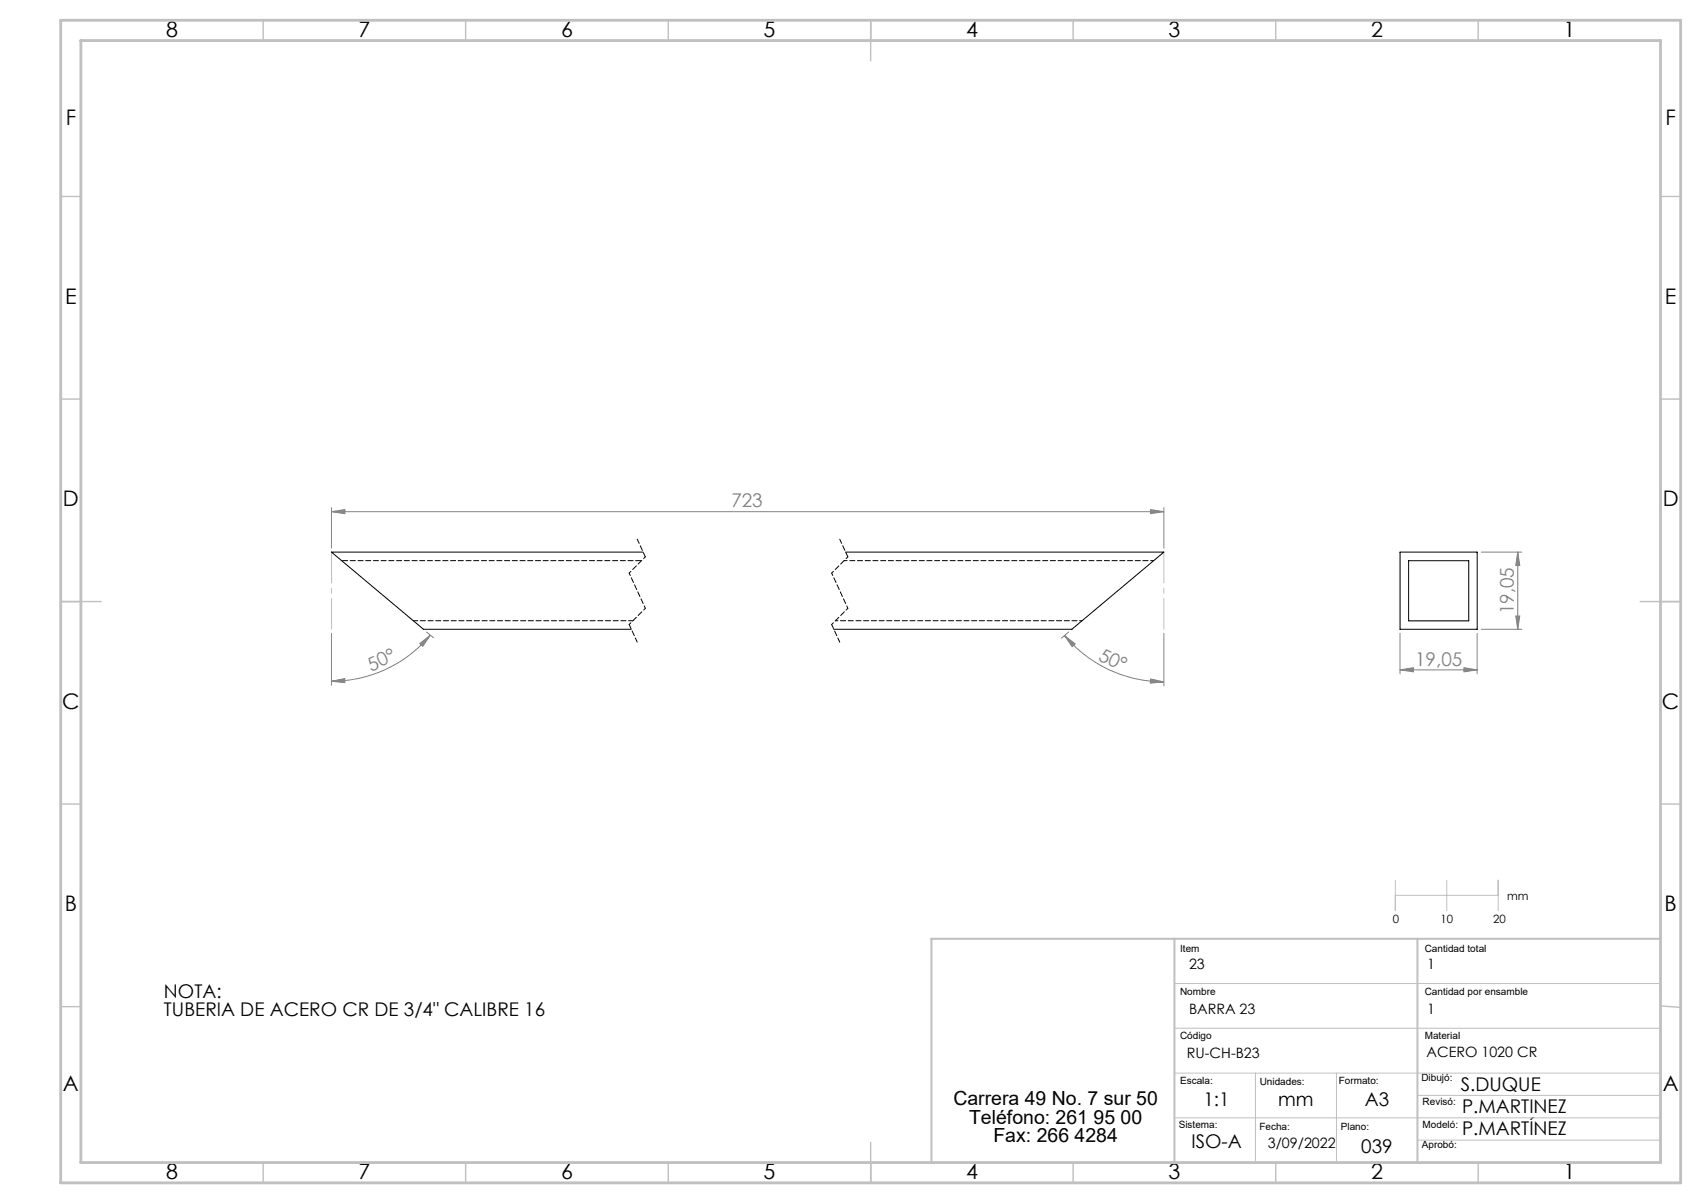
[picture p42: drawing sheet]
<svg xmlns="http://www.w3.org/2000/svg" width="420mm" height="297mm" viewBox="0 0 420 297" stroke-linecap="round" stroke-linejoin="round" font-family="sans-serif">
<defs><g id="words">
<g font-size="5.3">
<text x="41" y="9">8</text>
<text x="88.5" y="9">7</text>
<text x="138.5" y="9">6</text>
<text x="188.5" y="9">5</text>
<text x="238.5" y="9">4</text>
<text x="288.5" y="9">3</text>
<text x="338.5" y="9">2</text>
<text x="386" y="9">1</text>
<text x="16.2" y="30.8">F</text>
<text x="411.2" y="30.8">F</text>
<text x="16.1" y="75">E</text>
<text x="411.1" y="75">E</text>
<text x="15.5" y="125">D</text>
<text x="410.5" y="125">D</text>
<text x="15.4" y="175">C</text>
<text x="410.4" y="175">C</text>
<text x="16" y="225">B</text>
<text x="411" y="225">B</text>
<text x="15.5" y="269.3">A</text>
<text x="410.5" y="269.3">A</text>
<text x="41" y="291">8</text>
<text x="88.5" y="291">7</text>
<text x="138.5" y="291">6</text>
<text x="188.5" y="291">5</text>
<text x="238.5" y="291">4</text>
<text x="288.5" y="291">3</text>
<text x="338.5" y="291">2</text>
<text x="386" y="291">1</text>
</g>
<g font-size="4.8">
<text x="235.4" y="272.9">Carrera 49 No. 7 sur 50</text>
<text x="239.3" y="277.4">Teléfono: 261 95 00</text>
<text x="245.3" y="281.9">Fax: 266 4284</text>
</g>
<g font-size="4.7" fill="#808080">
<text x="180.6" y="125.3">723</text>
<text x="373.8" y="151.6" transform="rotate(-90 373.8 151.6)">19,05</text>
<text x="91.6" y="165.8" transform="rotate(-25 91.6 165.8)">50°</text>
<text x="270.9" y="162.8" transform="rotate(25 270.9 162.8)">50°</text>
<text x="349.4" y="164.3">19,05</text>
</g>
<g font-size="4.7">
<text x="40.5" y="246.3">NOTA:</text>
<text x="40.5" y="250.8">TUBERIA DE ACERO CR DE 3/4&quot; CALIBRE 16</text>
<text x="360.7" y="269.2">S.DUQUE</text>
<text x="297.2" y="272.9">1:1</text>
<text x="315.6" y="272.9">mm</text>
<text x="337" y="272.9">A3</text>
<text x="361" y="274.8">P.MARTINEZ</text>
<text x="361" y="280.2">P.MARTÍNEZ</text>
<text x="294.2" y="283.5">ISO-A</text>
<text x="336.1" y="284.5">039</text>
</g>
<g font-size="3.5">
<text x="293.6" y="239.2">23</text>
<text x="352.4" y="239.2">1</text>
<text x="293.6" y="250.2">BARRA 23</text>
<text x="352.4" y="250.2">1</text>
<text x="293.1" y="261.2">RU-CH-B23</text>
<text x="352.2" y="261.1">ACERO 1020 CR</text>
<text x="313" y="283.5">3/09/2022</text>
</g>
<g font-size="2.8">
<text x="343.9" y="227.8">0</text>
<text x="355.7" y="227.8">10</text>
<text x="368.7" y="227.8">20</text>
<text x="372.2" y="222.3">mm</text>
</g>
<g font-size="2.5">
<text x="291.4" y="235.1">Item</text>
<text x="351.8" y="235.1">Cantidad total</text>
<text x="291.4" y="245.5">Nombre</text>
<text x="351.8" y="245.5">Cantidad por ensamble</text>
<text x="291.4" y="256.5">Código</text>
<text x="351.8" y="256.5">Material</text>
<text x="291.4" y="267.7">Escala:</text>
<text x="311" y="267.8">Unidades:</text>
<text x="330.6" y="267.7">Formato:</text>
<text x="351" y="267">Dibujó:</text>
<text x="351.3" y="272.9">Revisó:</text>
<text x="291" y="278.4">Sistema:</text>
<text x="311" y="279">Fecha:</text>
<text x="331.1" y="279">Plano:</text>
<text x="351.3" y="278.4">Modeló:</text>
<text x="351.1" y="283.5">Aprobó:</text>
</g>
</g></defs>
<g fill="none" stroke="#808080" stroke-width=".25">
<path d="M81.8 126.3l3.4-.5v1zM81.8 125.3v10M81.8 126.3h205.6M284.1 125.8l3.3 .5-3.3 .5zM287.4 125.3v10M365.8 136.3h9.9M374.8 136.3l.4 3.3h-.9zM374.8 136.3v19.1M81.8 156.4v12.8M103.6 158.9l2.7-2.1-1.9 2.8zM105.3 156l1.7 1.4M106.3 156.8a31.9 31.9 0 0 1-24.5 11.4"/>
<path d="M262.9 156.9l2.6 2.1-.8 .7zM262.9 156.9a31.9 31.9 0 0 0 24.5 11.4M263.9 156l-1.8 1.5M287.4 156.4v12.9M345.7 156.4v10M364.7 156.4v10M365.8 155.4h9.9M374.3 152.1h.9l-.4 3.3zM81.8 168.2l3.3-.7 .1 1zM284.1 167.6l3.3 .7-3.4 .4zM345.7 165.4l3.3-.6v1.1zM345.7 165.4h19"/>
<path d="M361.5 164.8l3.2 .6-3.2 .5z"/>
</g>
<path d="M157.3 133.1l2 4.4M207.3 133.1l2 4.4M155.3 154.2l2 4.3M205.3 154.2l2 4.3" fill="none" stroke="#000" stroke-width=".25" stroke-dasharray="1.3 .6" stroke-dashoffset=".1"/>
<path d="M159.3 137.5l-4 4M209.3 137.5l-4 4M159.3 150.2l-4 4M209.3 150.2l-4 4" fill="none" stroke="#000" stroke-width=".25" stroke-dasharray="1.3 .6" stroke-dashoffset=".7"/>
<path d="M155.3 141.5l4 8.7M205.3 141.5l4 8.7" fill="none" stroke="#000" stroke-width=".25" stroke-dasharray="1.3 .6" stroke-dashoffset=".6"/>
<path d="M344.5 217.3v7.5M357.2 217.3v7.5M369.9 217.3v7.5M344.5 221h25.4M290 242.8h120M290 253.9h120M290 264.9h120M290 276h120M310 264.9v22.1M330 264.9v22.1M350 270.4h60M350 281.5h60" fill="none" stroke="#c0c0c0" stroke-width=".25"/>
<g fill="none" stroke="#c0c0c0" stroke-width=".35">
<path d="M65 5v5M115 5v5M165 5v5M215 5v10M265 5v5M315 5v5M365 5v5M15 48.5h5M410 48.5h5M15 98.5h5M410 98.5h5M15 148.5h10"/>
<path d="M405 148.5h10M15 198.5h5M410 198.5h5M15 248.5h5M410 248.4l5 .3M65 287v5M115 287v5M165 287v5M215 282v10M265 287v5M315 287v5M365 287v5"/>
</g>
<path d="M290 231.8v55.2M350 231.8v55.2M410 231.8h-180v55.2" fill="none" stroke="#c0c0c0" stroke-width=".5"/>
<path d="M15 5h400v287h-400zM20 10h390v277h-390z" fill="none" stroke="#c0c0c0" stroke-width=".7"/>
<path d="M81.9 136.3v19.1M287.4 136.3v19.1" fill="none" stroke="#c0c0c0" stroke-width=".25" stroke-dasharray="15.2 1.3 1.3 1.3" stroke-dashoffset="7.6"/>
<g fill="#808080">
<path d="M284.1 125.8l3.3 .5-3.3 .5zM81.8 126.3l3.4-.5v1z"/>
<path d="M345.7 165.4l3.3-.6v1.1zM361.5 164.8l3.2 .6-3.2 .5z"/>
<path d="M81.8 168.2l3.3-.7 .1 1zM103.6 158.9l2.7-2.1-1.9 2.8z"/>
<path d="M374.3 152.1h.9l-.4 3.3zM374.8 136.3l.4 3.3h-.9z"/>
<path d="M262.9 156.9l2.6 2.1-.8 .7zM284.1 167.6l3.3 .7-3.4 .4z"/>
</g>
<path d="M158.8 136.3h-77l22.8 19.1h51.3M208.8 136.3h78.6l-22.7 19.1h-58.8M345.7 136.3h19v19.1h-19zM347.8 138.4h14.9v14.9h-14.9z" fill="none" stroke="#000" stroke-width=".25"/>
<path d="M284.9 138.4h-76.5" fill="none" stroke="#000" stroke-width=".25" stroke-dasharray="1.3 .6" stroke-dashoffset=".5"/>
<path d="M267.2 153.2h-60.9" fill="none" stroke="#000" stroke-width=".25" stroke-dasharray="1.3 .6" stroke-dashoffset=".7"/>
<path d="M158.4 138.4h-74" fill="none" stroke="#000" stroke-width=".25" stroke-dasharray="1.3 .6" stroke-dashoffset="-.2"/>
<path d="M156.3 153.2h-54.2" fill="none" stroke="#000" stroke-width=".25" stroke-dasharray="1.3 .6" stroke-dashoffset=".2"/>
<use href="#words"/>
</svg>
